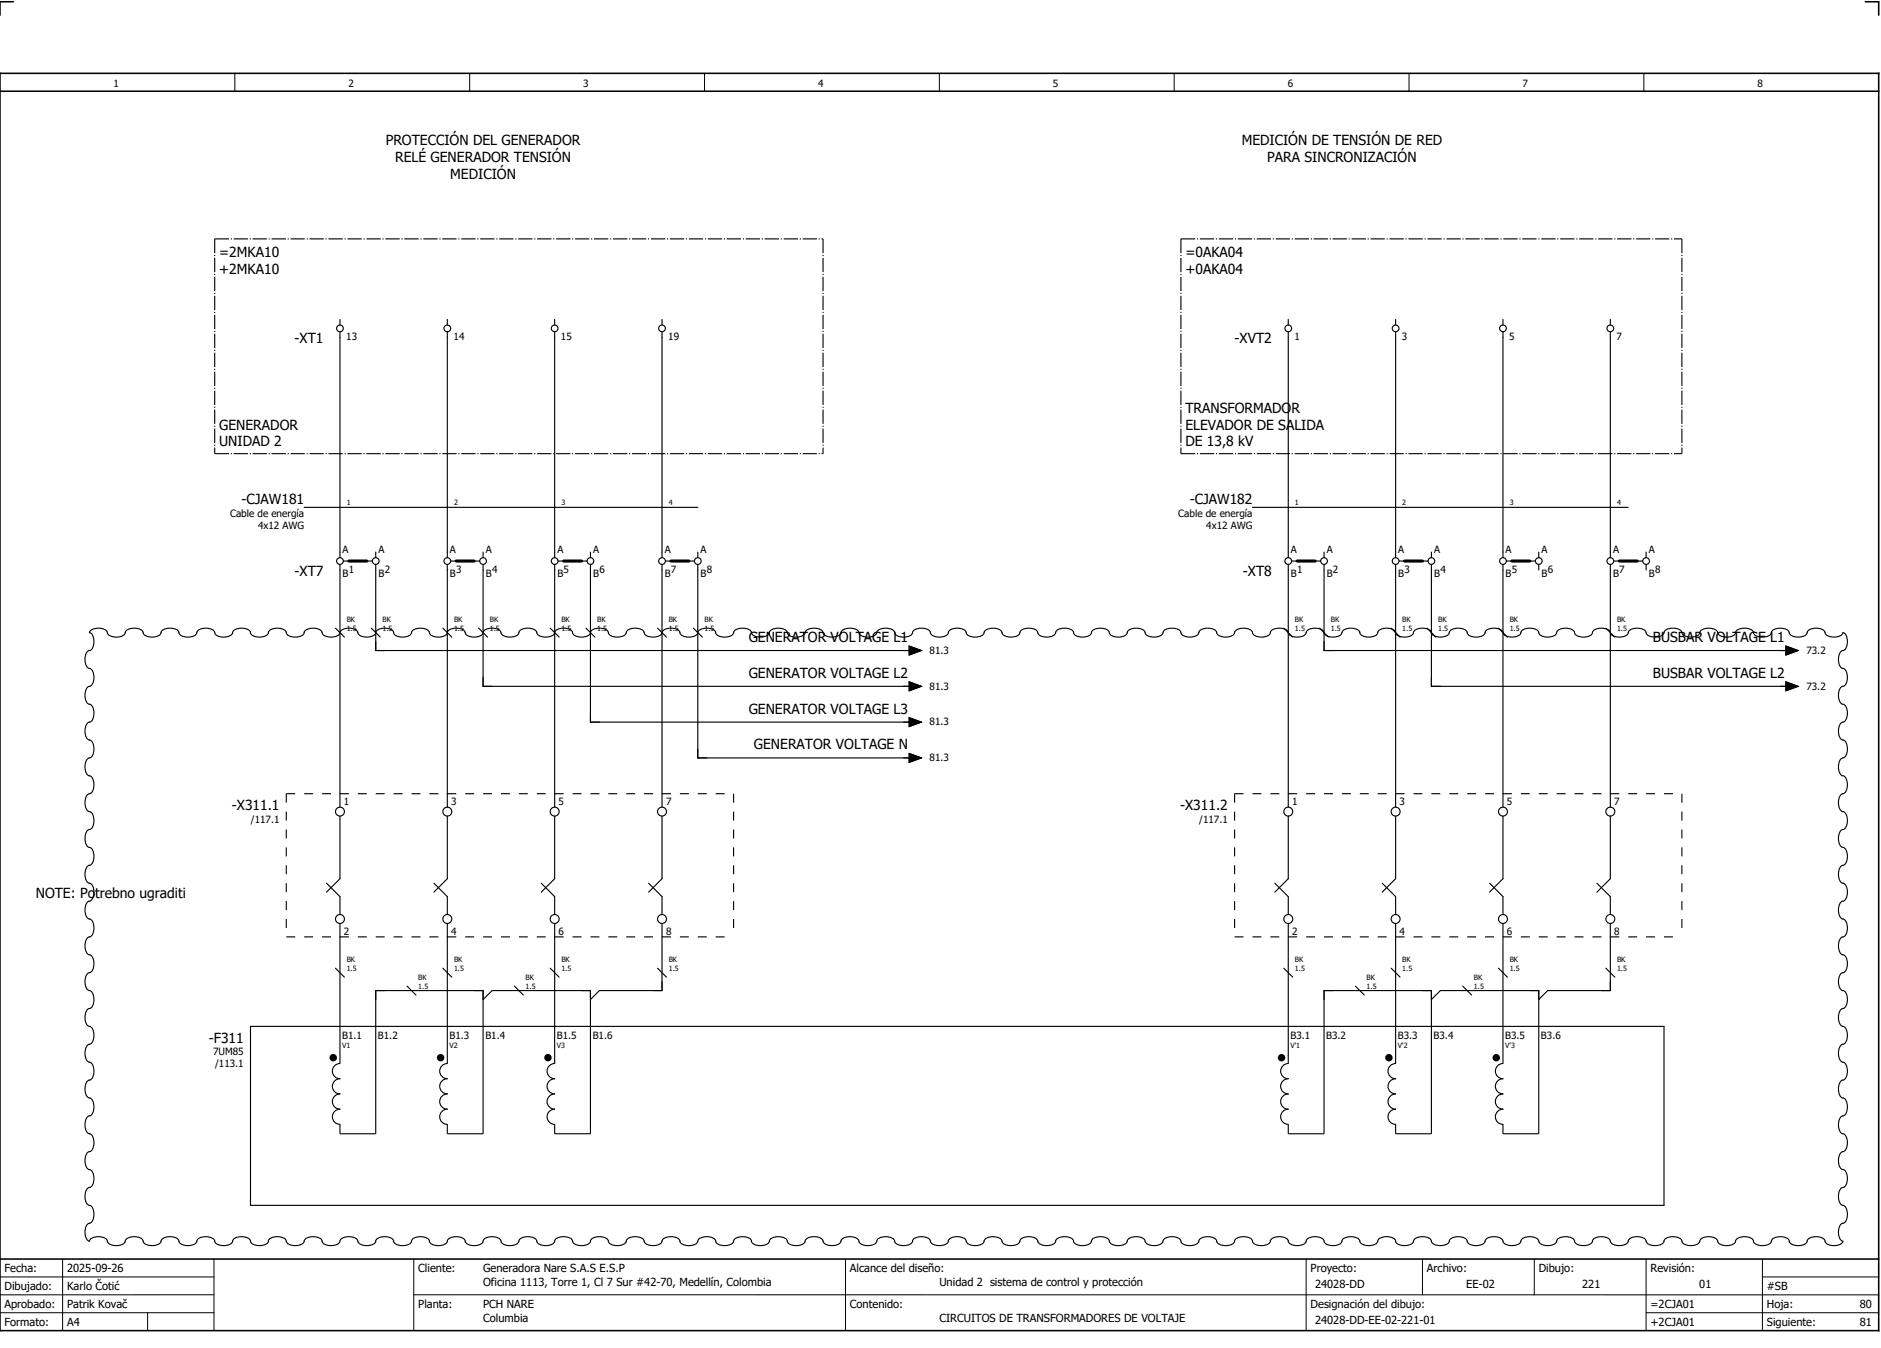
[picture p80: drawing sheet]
<svg xmlns="http://www.w3.org/2000/svg" width="421mm" height="301mm" viewBox="0 0 421 301" stroke-linecap="round" stroke-linejoin="round" font-family="sans-serif">
<defs><g id="words">
<g font-size="3.1">
<text x="86.2" y="32.5">PROTECCIÓN DEL GENERADOR</text>
<text x="277.6" y="32.5">MEDICIÓN DE TENSIÓN DE RED</text>
<text x="88.3" y="36.3">RELÉ GENERADOR TENSIÓN</text>
<text x="100.7" y="40">MEDICIÓN</text>
<text x="283.3" y="36.3">PARA SINCRONIZACIÓN</text>
<text x="49" y="57.5">=2MKA10</text>
<text x="265" y="57.5">=0AKA04</text>
<text x="49" y="61.3">+2MKA10</text>
<text x="265" y="61.3">+0AKA04</text>
<text x="65.9" y="76.7">-XT1</text>
<text x="276" y="76.7">-XVT2</text>
<text x="265" y="92.3">TRANSFORMADOR</text>
<text x="49" y="96">GENERADOR</text>
<text x="49" y="99.8">UNIDAD 2</text>
<text x="265" y="96">ELEVADOR DE SALIDA</text>
<text x="265" y="99.8">DE 13,8 kV</text>
<text x="54" y="112.8">-CJAW181</text>
<text x="266" y="112.8">-CJAW182</text>
<text x="65.9" y="128.7">-XT7</text>
<text x="277.9" y="128.7">-XT8</text>
<text x="167.4" y="143.5">GENERATOR VOLTAGE L1</text>
<text x="369.5" y="143.5">BUSBAR VOLTAGE L1</text>
<text x="167.4" y="151.5">GENERATOR VOLTAGE L2</text>
<text x="369.5" y="151.5">BUSBAR VOLTAGE L2</text>
<text x="167.4" y="159.5">GENERATOR VOLTAGE L3</text>
<text x="168.5" y="167.5">GENERATOR VOLTAGE N</text>
<text x="51.8" y="181">-X311.1</text>
<text x="263.8" y="181">-X311.2</text>
<text x="8" y="200.8">NOTE: Potrebno ugraditi</text>
<text x="46.7" y="233">-F311</text>
</g>
<g font-size="2.5">
<text x="1" y="284.4">Fecha:</text>
<text x="15" y="284.4">2025-09-26</text>
<text x="93.5" y="284.4">Cliente:</text>
<text x="108" y="284.4">Generadora Nare S.A.S E.S.P</text>
<text x="108" y="287.4">Oficina 1113, Torre 1, Cl 7 Sur #42-70, Medellín, Colombia</text>
<text x="190" y="284.4">Alcance del diseño:</text>
<text x="210" y="287.4">Unidad 2 sistema de control y protección</text>
<text x="293" y="284.4">Proyecto:</text>
<text x="294" y="287.9">24028-DD</text>
<text x="319" y="284.4">Archivo:</text>
<text x="327.8" y="287.9">EE-02</text>
<text x="344" y="284.4">Dibujo:</text>
<text x="353.7" y="287.9">221</text>
<text x="369" y="284.4">Revisión:</text>
<text x="379.9" y="287.9">01</text>
<text x="1" y="288.4">Dibujado:</text>
<text x="1" y="292.4">Aprobado:</text>
<text x="15" y="288.4">Karlo Čotić</text>
<text x="15" y="292.4">Patrik Kovač</text>
<text x="93.5" y="292.4">Planta:</text>
<text x="108" y="292.4">PCH NARE</text>
<text x="190" y="292.4">Contenido:</text>
<text x="293" y="292.4">Designación del dibujo:</text>
<text x="369" y="292.4">=2CJA01</text>
<text x="395" y="292.4">Hoja:</text>
<text x="395" y="288.4">#SB</text>
<text x="415.8" y="292.4">80</text>
<text x="1" y="296.4">Formato:</text>
<text x="15" y="296.4">A4</text>
<text x="108" y="295.4">Columbia</text>
<text x="210" y="295.4">CIRCUITOS DE TRANSFORMADORES DE VOLTAJE</text>
<text x="294" y="295.9">24028-DD-EE-02-221-01</text>
<text x="369" y="296.4">+2CJA01</text>
<text x="395" y="296.4">Siguiente:</text>
<text x="415.8" y="296.4">81</text>
</g>
<g font-size="2.2">
<text x="25.4" y="19.4">1</text>
<text x="77.9" y="19.4">2</text>
<text x="130.4" y="19.4">3</text>
<text x="182.9" y="19.4">4</text>
<text x="235.4" y="19.4">5</text>
<text x="287.9" y="19.4">6</text>
<text x="340.4" y="19.4">7</text>
<text x="392.9" y="19.4">8</text>
<text x="77.4" y="76">13</text>
<text x="101.4" y="76">14</text>
<text x="125.4" y="76">15</text>
<text x="149.4" y="76">19</text>
<text x="289.4" y="76">1</text>
<text x="313.4" y="76">3</text>
<text x="337.4" y="76">5</text>
<text x="361.4" y="76">7</text>
<text x="51.4" y="115.6">Cable de energía</text>
<text x="57.7" y="118.3">4x12 AWG</text>
<text x="263.4" y="115.6">Cable de energía</text>
<text x="269.7" y="118.3">4x12 AWG</text>
<text x="76.6" y="123.5">A</text>
<text x="84.6" y="123.5">A</text>
<text x="100.6" y="123.5">A</text>
<text x="108.6" y="123.5">A</text>
<text x="124.6" y="123.5">A</text>
<text x="132.6" y="123.5">A</text>
<text x="148.6" y="123.5">A</text>
<text x="156.6" y="123.5">A</text>
<text x="288.6" y="123.5">A</text>
<text x="296.6" y="123.5">A</text>
<text x="312.6" y="123.5">A</text>
<text x="320.6" y="123.5">A</text>
<text x="336.6" y="123.5">A</text>
<text x="344.6" y="123.5">A</text>
<text x="360.6" y="123.5">A</text>
<text x="368.6" y="123.5">A</text>
<text x="76.6" y="128.9">B</text>
<text x="78" y="128">1</text>
<text x="84.6" y="129">B</text>
<text x="86" y="128">2</text>
<text x="100.6" y="128.9">B</text>
<text x="102" y="128">3</text>
<text x="108.6" y="129">B</text>
<text x="110" y="128">4</text>
<text x="124.6" y="128.9">B</text>
<text x="126" y="128">5</text>
<text x="132.6" y="129">B</text>
<text x="134" y="128">6</text>
<text x="148.6" y="128.9">B</text>
<text x="150" y="128">7</text>
<text x="156.6" y="129">B</text>
<text x="158" y="128">8</text>
<text x="288.6" y="128.9">B</text>
<text x="290" y="128">1</text>
<text x="296.6" y="129">B</text>
<text x="298" y="128">2</text>
<text x="312.6" y="128.9">B</text>
<text x="314" y="128">3</text>
<text x="320.6" y="129">B</text>
<text x="322" y="128">4</text>
<text x="336.6" y="128.9">B</text>
<text x="338" y="128">5</text>
<text x="344.6" y="129">B</text>
<text x="346" y="128">6</text>
<text x="360.6" y="128.9">B</text>
<text x="362" y="128">7</text>
<text x="368.6" y="129">B</text>
<text x="370" y="128">8</text>
<text x="207.8" y="146.1">81.3</text>
<text x="403.8" y="146.1">73.2</text>
<text x="207.8" y="154.1">81.3</text>
<text x="403.8" y="154.1">73.2</text>
<text x="207.8" y="162.1">81.3</text>
<text x="207.8" y="170.1">81.3</text>
<text x="76.9" y="179.9">1</text>
<text x="100.9" y="179.9">3</text>
<text x="124.9" y="179.9">5</text>
<text x="148.9" y="179.9">7</text>
<text x="288.9" y="179.9">1</text>
<text x="312.9" y="179.9">3</text>
<text x="336.9" y="179.9">5</text>
<text x="360.9" y="179.9">7</text>
<text x="56.1" y="183.9">/117.1</text>
<text x="268.1" y="183.9">/117.1</text>
<text x="76.9" y="208.9">2</text>
<text x="100.9" y="208.9">4</text>
<text x="124.9" y="208.9">6</text>
<text x="148.9" y="208.9">8</text>
<text x="288.9" y="208.9">2</text>
<text x="312.9" y="208.9">4</text>
<text x="336.9" y="208.9">6</text>
<text x="360.9" y="208.9">8</text>
<text x="76.5" y="232.1">B1.1</text>
<text x="84.5" y="232.1">B1.2</text>
<text x="100.5" y="232.1">B1.3</text>
<text x="108.5" y="232.1">B1.4</text>
<text x="124.5" y="232.1">B1.5</text>
<text x="132.5" y="232.1">B1.6</text>
<text x="288.5" y="232.1">B3.1</text>
<text x="296.5" y="232.1">B3.2</text>
<text x="312.5" y="232.1">B3.3</text>
<text x="320.5" y="232.1">B3.4</text>
<text x="336.5" y="232.1">B3.5</text>
<text x="344.5" y="232.1">B3.6</text>
<text x="47.6" y="235.9">7UM85</text>
<text x="48.1" y="238.6">/113.1</text>
</g>
<g font-size="1.6">
<text x="77.5" y="112.9">1</text>
<text x="101.5" y="112.9">2</text>
<text x="125.5" y="112.9">3</text>
<text x="149.5" y="112.9">4</text>
<text x="289.5" y="112.9">1</text>
<text x="313.5" y="112.9">2</text>
<text x="337.5" y="112.9">3</text>
<text x="361.5" y="112.9">4</text>
<text x="77.5" y="141.1">1.5</text>
<text x="77.5" y="139.1">BK</text>
<text x="85.5" y="141.1">1.5</text>
<text x="85.5" y="139.1">BK</text>
<text x="101.5" y="141.1">1.5</text>
<text x="101.5" y="139.1">BK</text>
<text x="109.5" y="141.1">1.5</text>
<text x="109.5" y="139.1">BK</text>
<text x="125.5" y="141.1">1.5</text>
<text x="125.5" y="139.1">BK</text>
<text x="133.5" y="141.1">1.5</text>
<text x="133.5" y="139.1">BK</text>
<text x="149.5" y="141.1">1.5</text>
<text x="149.5" y="139.1">BK</text>
<text x="157.5" y="141.1">1.5</text>
<text x="157.5" y="139.1">BK</text>
<text x="289.5" y="141.1">1.5</text>
<text x="289.5" y="139.1">BK</text>
<text x="297.5" y="141.1">1.5</text>
<text x="297.5" y="139.1">BK</text>
<text x="313.5" y="141.1">1.5</text>
<text x="313.5" y="139.1">BK</text>
<text x="321.5" y="141.1">1.5</text>
<text x="321.5" y="139.1">BK</text>
<text x="337.5" y="141.1">1.5</text>
<text x="337.5" y="139.1">BK</text>
<text x="361.5" y="141.1">1.5</text>
<text x="361.5" y="139.1">BK</text>
<text x="77.5" y="215.1">BK</text>
<text x="101.5" y="215.1">BK</text>
<text x="125.5" y="215.1">BK</text>
<text x="149.5" y="215.1">BK</text>
<text x="289.5" y="215.1">BK</text>
<text x="313.5" y="215.1">BK</text>
<text x="337.5" y="215.1">BK</text>
<text x="361.5" y="215.1">BK</text>
<text x="77.5" y="217.1">1.5</text>
<text x="93.5" y="221.1">1.5</text>
<text x="93.5" y="219.1">BK</text>
<text x="101.5" y="217.1">1.5</text>
<text x="117.5" y="221.1">1.5</text>
<text x="117.5" y="219.1">BK</text>
<text x="125.5" y="217.1">1.5</text>
<text x="149.5" y="217.1">1.5</text>
<text x="289.5" y="217.1">1.5</text>
<text x="305.5" y="221.1">1.5</text>
<text x="305.5" y="219.1">BK</text>
<text x="313.5" y="217.1">1.5</text>
<text x="329.5" y="221.1">1.5</text>
<text x="329.5" y="219.1">BK</text>
<text x="337.5" y="217.1">1.5</text>
<text x="361.5" y="217.1">1.5</text>
<text x="76.5" y="234.2">V1</text>
<text x="100.5" y="234.2">V2</text>
<text x="124.5" y="234.2">V3</text>
<text x="288.5" y="234.2">V'1</text>
<text x="312.5" y="234.2">V'2</text>
<text x="336.5" y="234.2">V'3</text>
</g>
</g></defs>
<path d="M0 16.4h420v281h-420zM3 .4h-3v3M417 .4h3v3M0 20.4h420M0 281.4h420" fill="none" stroke="#000" stroke-width=".35"/>
<g fill="none" stroke="#000" stroke-width=".22">
<path d="M52.5 16.4v4M105 16.4v4M157.5 16.4v4M210 16.4v4M262.5 16.4v4M315 16.4v4M367.5 16.4v4M0 285.4h47.8M0 293.4h47.8M14 281.4v16M33 293.4v4M47.8 281.4v16"/>
<path d="M47.8 289.4h-47.8M92.5 281.4v16M92.5 289.4h327.5M189 281.4v16M292 281.4v15.8M318 281.4v8M343 281.4v8M368 281.4v15.8M368 293.4h52M394 285.4h26M394 281.4v15.8"/>
</g>
<g fill="none" stroke="#000" stroke-width=".25">
<path d="M76 71.4v1.2M76 74.1v50.5M100 71.4v1.2M100 74.1v50.5M124 71.4v1.2M124 74.1v50.5M148 71.4v1.2M148 74.1v50.5M288 71.4v1.2M288 74.1v50.5M312 71.4v1.2M312 74.1v50.5"/>
<path d="M336 71.4v1.2M336 74.1v50.5M360 71.4v1.2M360 74.1v50.5M68 113.4h88M280 113.4h84M76 126.1v54.3M76.7 125.4h1.3M82 125.4h1.2M84 123.4v1.2M84 126.1v19.3h120M100 126.1v54.3"/>
<path d="M100.8 125.4h1.2M106 125.4h1.3M108 123.4v1.2M108 126.1v27.3h96M124 126.1v54.3M124.7 125.4h1.3M130 125.4h1.2M132 123.4v1.2M132 126.1v35.3h72M148 126.1v54.3M148.8 125.4h1.2M154 125.4h1.3"/>
<path d="M156 126.1v43.3h48M156 123.4v1.2M288 126.1v54.3M288.8 125.4h1.2M294 125.4h1.2M296 123.4v1.2M296 126.1v19.3h104M312 126.1v54.3M312.7 125.4h1.3M318 125.4h1.3M320 123.4v1.2M320 126.1v27.3h80"/>
<path d="M336 126.1v54.3M336.8 125.4h1.2M342 125.4h1.2M344 123.4v1.2M344 126.1v1.3M360 126.1v54.3M360.8 125.4h1.2M366 125.4h1.2M368 123.4v1.2M368 126.1v1.3M20.1 141.1a2.98 2.98 0 0 1 3.8 0 1.68 1.68 0 0 0 2.1 1.3 1.68 1.68 0 0 0 2.1-1.3 2.98 2.98 0 0 1 3.8 0 1.68 1.68 0 0 0 2.1 1.3 1.68 1.68 0 0 0 2.1-1.3 2.98 2.98 0 0 1 3.8 0 1.68 1.68 0 0 0 2.1 1.3 1.68 1.68 0 0 0 2.1-1.3 2.98 2.98 0 0 1 3.8 0 1.68 1.68 0 0 0 2.1 1.3 1.68 1.68 0 0 0 2.1-1.3 2.98 2.98 0 0 1 3.8 0 1.68 1.68 0 0 0 2.1 1.3 1.68 1.68 0 0 0 2.1-1.3 2.98 2.98 0 0 1 3.8 0 1.68 1.68 0 0 0 2.1 1.3 1.68 1.68 0 0 0 2.1-1.3 2.98 2.98 0 0 1 3.8 0 1.68 1.68 0 0 0 2.1 1.3 1.68 1.68 0 0 0 2.1-1.3 2.98 2.98 0 0 1 3.8 0 1.68 1.68 0 0 0 2.1 1.3 1.68 1.68 0 0 0 2.1-1.3 2.98 2.98 0 0 1 3.8 0 1.68 1.68 0 0 0 2.1 1.3 1.68 1.68 0 0 0 2.1-1.3 2.98 2.98 0 0 1 3.8 0 1.68 1.68 0 0 0 2.1 1.3 1.68 1.68 0 0 0 2.1-1.3 2.98 2.98 0 0 1 3.8 0 1.68 1.68 0 0 0 2.1 1.3 1.68 1.68 0 0 0 2.1-1.3 2.98 2.98 0 0 1 3.8 0 1.68 1.68 0 0 0 2.1 1.3 1.68 1.68 0 0 0 2.1-1.3 2.98 2.98 0 0 1 3.8 0 1.69 1.69 0 0 0 2.1 1.3 1.68 1.68 0 0 0 2.1-1.3 2.98 2.98 0 0 1 3.8 0 1.68 1.68 0 0 0 2.1 1.3 1.68 1.68 0 0 0 2.1-1.3 2.98 2.98 0 0 1 3.8 0 1.68 1.68 0 0 0 2.1 1.3 1.68 1.68 0 0 0 2.1-1.3 2.98 2.98 0 0 1 3.8 0 1.69 1.69 0 0 0 2.1 1.3 1.68 1.68 0 0 0 2.1-1.3 2.98 2.98 0 0 1 3.8 0 1.68 1.68 0 0 0 2.1 1.3 1.68 1.68 0 0 0 2.1-1.3 2.98 2.98 0 0 1 3.8 0 1.68 1.68 0 0 0 2.1 1.3 1.68 1.68 0 0 0 2.1-1.3 2.98 2.98 0 0 1 3.8 0 1.68 1.68 0 0 0 2.1 1.3 1.68 1.68 0 0 0 2.1-1.3 2.98 2.98 0 0 1 3.8 0 1.68 1.68 0 0 0 2.1 1.3 1.68 1.68 0 0 0 2.1-1.3 2.98 2.98 0 0 1 3.8 0 1.69 1.69 0 0 0 2.1 1.3 1.68 1.68 0 0 0 2.1-1.3 2.98 2.98 0 0 1 3.8 0 1.68 1.68 0 0 0 2.1 1.3 1.68 1.68 0 0 0 2.1-1.3 2.98 2.98 0 0 1 3.8 0 1.68 1.68 0 0 0 2.1 1.3 1.68 1.68 0 0 0 2.1-1.3 2.98 2.98 0 0 1 3.8 0 1.69 1.69 0 0 0 2.1 1.3 1.68 1.68 0 0 0 2.1-1.3 2.98 2.98 0 0 1 3.8 0 1.69 1.69 0 0 0 2.1 1.3 1.68 1.68 0 0 0 2.1-1.3 2.98 2.98 0 0 1 3.8 0 1.68 1.68 0 0 0 2.1 1.3 1.68 1.68 0 0 0 2.1-1.3 2.98 2.98 0 0 1 3.8 0 1.69 1.69 0 0 0 2.1 1.3 1.68 1.68 0 0 0 2.1-1.3 2.98 2.98 0 0 1 3.8 0 1.69 1.69 0 0 0 2.1 1.3 1.68 1.68 0 0 0 2.1-1.3 2.98 2.98 0 0 1 3.8 0 1.68 1.68 0 0 0 2.1 1.3 1.68 1.68 0 0 0 2.1-1.3 2.98 2.98 0 0 1 3.8 0 1.69 1.69 0 0 0 2.1 1.3 1.68 1.68 0 0 0 2.1-1.3 2.98 2.98 0 0 1 3.8 0 1.69 1.69 0 0 0 2.1 1.3 1.68 1.68 0 0 0 2.1-1.3 2.98 2.98 0 0 1 3.8 0 1.68 1.68 0 0 0 2.1 1.3 1.68 1.68 0 0 0 2.1-1.3 2.98 2.98 0 0 1 3.8 0 1.69 1.69 0 0 0 2.1 1.3 1.68 1.68 0 0 0 2.1-1.3 2.98 2.98 0 0 1 3.8 0 1.69 1.69 0 0 0 2.1 1.3 1.68 1.68 0 0 0 2.1-1.3 2.98 2.98 0 0 1 3.8 0 1.68 1.68 0 0 0 2.1 1.3 1.68 1.68 0 0 0 2.1-1.3 2.98 2.98 0 0 1 3.8 0 1.69 1.69 0 0 0 2.1 1.3 1.68 1.68 0 0 0 2.1-1.3 2.98 2.98 0 0 1 3.8 0 1.69 1.69 0 0 0 2.1 1.3 1.68 1.68 0 0 0 2.1-1.3 2.98 2.98 0 0 1 3.8 0 1.69 1.69 0 0 0 2.1 1.3 1.68 1.68 0 0 0 2.1-1.3 2.98 2.98 0 0 1 3.8 0 1.68 1.68 0 0 0 2.1 1.3 1.68 1.68 0 0 0 2.1-1.3 2.98 2.98 0 0 1 3.8 0 1.69 1.69 0 0 0 2.1 1.3 1.68 1.68 0 0 0 2.1-1.3 2.98 2.98 0 0 1 3.8 0 1.69 1.69 0 0 0 2.1 1.3 1.68 1.68 0 0 0 2.1-1.3 2.98 2.98 0 0 1 3.8 0 1.68 1.68 0 0 0 2.1 1.3 1.68 1.68 0 0 0 2.1-1.3 2.98 2.98 0 0 1 3.8 0 1.69 1.69 0 0 0 2.1 1.3 1.68 1.68 0 0 0 2.1-1.3 2.98 2.98 0 0 1 3.8 0 1.69 1.69 0 0 0 2.1 1.3 1.68 1.68 0 0 0 2.1-1.3 2.98 2.98 0 0 1 3.8 0 1.68 1.68 0 0 0 2.1 1.3 1.69 1.69 0 0 0 2.1-1.3 2.98 2.98 0 0 1 3.8 0 1.69 1.69 0 0 0 2.1 1.3 1.68 1.68 0 0 0 2.1-1.3 2.98 2.98 0 0 1 3.8 0 1.68 1.68 0 0 0 2.1 1.3 1.69 1.69 0 0 0 2.1-1.3 2.98 2.98 0 0 1 3.8 0 1.69 1.69 0 0 0 2.1 1.3 1.68 1.68 0 0 0 2.1-1.3 2.98 2.98 0 0 1 3.8 0 1.69 1.69 0 0 0 2.1 1.3 1.93 1.93 0 0 0 2-1 2.17 2.17 0 0 1 .9 2.6 1.46 1.46 0 0 1-1.2 1.5 2.98 2.98 0 0 0 0 3.8 1.68 1.68 0 0 1 1.3 2.1 1.68 1.68 0 0 1-1.3 2.1 2.98 2.98 0 0 0 0 3.8 1.68 1.68 0 0 1 1.3 2.1 1.69 1.69 0 0 1-1.3 2.1 2.98 2.98 0 0 0 0 3.8 1.68 1.68 0 0 1 1.3 2.1 1.68 1.68 0 0 1-1.3 2.1 2.98 2.98 0 0 0 0 3.8 1.68 1.68 0 0 1 1.3 2.1 1.68 1.68 0 0 1-1.3 2.1 2.98 2.98 0 0 0 0 3.8 1.68 1.68 0 0 1 1.3 2.1 1.69 1.69 0 0 1-1.3 2.1 2.97 2.97 0 0 0 0 3.8 1.68 1.68 0 0 1 1.3 2.1 1.68 1.68 0 0 1-1.3 2.1 2.98 2.98 0 0 0 0 3.8 1.68 1.68 0 0 1 1.3 2.1 1.69 1.69 0 0 1-1.3 2.1 2.98 2.98 0 0 0 0 3.8 1.68 1.68 0 0 1 1.3 2.1 1.68 1.68 0 0 1-1.3 2.1 2.98 2.98 0 0 0 0 3.8 1.68 1.68 0 0 1 1.3 2.1 1.69 1.69 0 0 1-1.3 2.1 2.98 2.98 0 0 0 0 3.8 1.68 1.68 0 0 1 1.3 2.1 1.69 1.69 0 0 1-1.3 2.1 2.98 2.98 0 0 0 0 3.8 1.68 1.68 0 0 1 1.3 2.1 1.69 1.69 0 0 1-1.3 2.1 2.98 2.98 0 0 0 0 3.8 1.68 1.68 0 0 1 1.3 2.1 1.68 1.68 0 0 1-1.3 2.1 2.98 2.98 0 0 0 0 3.8 1.68 1.68 0 0 1 1.3 2.1 1.68 1.68 0 0 1-1.3 2.1 2.98 2.98 0 0 0 0 3.8 1.68 1.68 0 0 1 1.3 2.1 1.69 1.69 0 0 1-1.3 2.1 2.98 2.98 0 0 0 0 3.8 1.68 1.68 0 0 1 1.3 2.1 1.68 1.68 0 0 1-1.3 2.1 2.98 2.98 0 0 0 0 3.8 1.68 1.68 0 0 1 1.3 2.1 1.68 1.68 0 0 1-1.3 2.1 2.98 2.98 0 0 0 0 3.8l.3 .1-.1 .3a2.98 2.98 0 0 1-3.8 0 1.69 1.69 0 0 0-2.1-1.3 1.68 1.68 0 0 0-2.1 1.3 2.98 2.98 0 0 1-3.8 0 1.69 1.69 0 0 0-2.1-1.3 1.68 1.68 0 0 0-2.1 1.3 2.98 2.98 0 0 1-3.8 0 1.68 1.68 0 0 0-2.1-1.3 1.68 1.68 0 0 0-2.1 1.3 2.98 2.98 0 0 1-3.8 0 1.69 1.69 0 0 0-2.1-1.3 1.68 1.68 0 0 0-2.1 1.3 2.98 2.98 0 0 1-3.8 0 1.68 1.68 0 0 0-2.1-1.3 1.69 1.69 0 0 0-2.1 1.3 2.98 2.98 0 0 1-3.8 0 1.69 1.69 0 0 0-2.1-1.3 1.68 1.68 0 0 0-2.1 1.3 2.98 2.98 0 0 1-3.8 0 1.69 1.69 0 0 0-2.1-1.3 1.68 1.68 0 0 0-2.1 1.3 2.97 2.97 0 0 1-3.8 0 1.69 1.69 0 0 0-2.1-1.3 1.68 1.68 0 0 0-2.1 1.3 2.98 2.98 0 0 1-3.8 0 1.68 1.68 0 0 0-2.1-1.3 1.68 1.68 0 0 0-2.1 1.3 2.98 2.98 0 0 1-3.8 0 1.69 1.69 0 0 0-2.1-1.3 1.68 1.68 0 0 0-2.1 1.3 2.98 2.98 0 0 1-3.8 0 1.69 1.69 0 0 0-2.1-1.3 1.68 1.68 0 0 0-2.1 1.3 2.98 2.98 0 0 1-3.8 0 1.68 1.68 0 0 0-2.1-1.3 1.68 1.68 0 0 0-2.1 1.3 2.98 2.98 0 0 1-3.8 0 1.68 1.68 0 0 0-2.1-1.3 1.68 1.68 0 0 0-2.1 1.3 2.98 2.98 0 0 1-3.8 0 1.69 1.69 0 0 0-2.1-1.3 1.68 1.68 0 0 0-2.1 1.3 2.98 2.98 0 0 1-3.8 0 1.69 1.69 0 0 0-2.1-1.3 1.68 1.68 0 0 0-2.1 1.3 2.98 2.98 0 0 1-3.8 0 1.68 1.68 0 0 0-2.1-1.3 1.68 1.68 0 0 0-2.1 1.3 2.98 2.98 0 0 1-3.8 0 1.69 1.69 0 0 0-2.1-1.3 1.68 1.68 0 0 0-2.1 1.3 2.98 2.98 0 0 1-3.8 0 1.69 1.69 0 0 0-2.1-1.3 1.68 1.68 0 0 0-2.1 1.3 2.98 2.98 0 0 1-3.8 0 1.68 1.68 0 0 0-2.1-1.3 1.68 1.68 0 0 0-2.1 1.3 2.98 2.98 0 0 1-3.8 0 1.69 1.69 0 0 0-2.1-1.3 1.68 1.68 0 0 0-2.1 1.3 2.98 2.98 0 0 1-3.8 0 1.69 1.69 0 0 0-2.1-1.3 1.68 1.68 0 0 0-2.1 1.3 2.98 2.98 0 0 1-3.8 0 1.68 1.68 0 0 0-2.1-1.3 1.68 1.68 0 0 0-2.1 1.3 2.98 2.98 0 0 1-3.8 0 1.69 1.69 0 0 0-2.1-1.3 1.68 1.68 0 0 0-2.1 1.3 2.98 2.98 0 0 1-3.8 0 1.69 1.69 0 0 0-2.1-1.3 1.68 1.68 0 0 0-2.1 1.3 2.98 2.98 0 0 1-3.8 0 1.68 1.68 0 0 0-2.1-1.3 1.68 1.68 0 0 0-2.1 1.3 2.98 2.98 0 0 1-3.8 0 1.69 1.69 0 0 0-2.1-1.3 1.68 1.68 0 0 0-2.1 1.3 2.98 2.98 0 0 1-3.8 0 1.69 1.69 0 0 0-2.1-1.3 1.68 1.68 0 0 0-2.1 1.3 2.98 2.98 0 0 1-3.8 0 1.69 1.69 0 0 0-2.1-1.3 1.68 1.68 0 0 0-2.1 1.3 2.98 2.98 0 0 1-3.8 0 1.68 1.68 0 0 0-2.1-1.3 1.68 1.68 0 0 0-2.1 1.3 2.98 2.98 0 0 1-3.8 0 1.69 1.69 0 0 0-2.1-1.3 1.68 1.68 0 0 0-2.1 1.3 2.98 2.98 0 0 1-3.8 0 1.68 1.68 0 0 0-2.1-1.3 1.68 1.68 0 0 0-2.1 1.3 2.98 2.98 0 0 1-3.8 0 1.68 1.68 0 0 0-2.1-1.3 1.68 1.68 0 0 0-2.1 1.3 2.98 2.98 0 0 1-3.8 0 1.68 1.68 0 0 0-2.1-1.3 1.68 1.68 0 0 0-2.1 1.3 2.98 2.98 0 0 1-3.8 0 1.68 1.68 0 0 0-2.1-1.3 1.68 1.68 0 0 0-2.1 1.3 2.98 2.98 0 0 1-3.8 0 1.69 1.69 0 0 0-2.1-1.3 1.68 1.68 0 0 0-2.1 1.3 2.98 2.98 0 0 1-3.8 0 1.68 1.68 0 0 0-2.1-1.3 1.68 1.68 0 0 0-2.1 1.3 2.98 2.98 0 0 1-3.8 0 1.68 1.68 0 0 0-2.1-1.3 1.68 1.68 0 0 0-2.1 1.3 2.98 2.98 0 0 1-3.8 0 1.69 1.69 0 0 0-2.1-1.3 1.68 1.68 0 0 0-2.1 1.3 2.98 2.98 0 0 1-3.8 0 1.68 1.68 0 0 0-2.1-1.3 1.68 1.68 0 0 0-2.1 1.3 2.98 2.98 0 0 1-3.8 0 1.69 1.69 0 0 0-2.1-1.3 1.68 1.68 0 0 0-2.1 1.3 2.98 2.98 0 0 1-3.8 0 1.68 1.68 0 0 0-2.1-1.3 1.68 1.68 0 0 0-2.1 1.3 2.98 2.98 0 0 1-3.8 0 1.68 1.68 0 0 0-2.1-1.3 1.68 1.68 0 0 0-2.1 1.3 2.98 2.98 0 0 1-3.8 0 1.68 1.68 0 0 0-2.1-1.3 1.68 1.68 0 0 0-2.1 1.3 2.98 2.98 0 0 1-3.8 0 1.69 1.69 0 0 0-2.1-1.3 1.68 1.68 0 0 0-2.1 1.3 2.98 2.98 0 0 1-3.8 0 1.68 1.68 0 0 0-2.1-1.3 1.68 1.68 0 0 0-2.1 1.3 2.98 2.98 0 0 1-3.8 0 1.68 1.68 0 0 0-2.1-1.3 1.68 1.68 0 0 0-2.1 1.3 2.98 2.98 0 0 1-3.8 0 1.68 1.68 0 0 0-2.1-1.3 1.68 1.68 0 0 0-2.1 1.3 2.98 2.98 0 0 1-3.8 0 1.68 1.68 0 0 0-2.1-1.3 1.68 1.68 0 0 0-2.1 1.3 2.98 2.98 0 0 1-3.8 0 1.68 1.68 0 0 0-2.1-1.3 1.93 1.93 0 0 0-2 1 2.17 2.17 0 0 1-.9-2.6 1.46 1.46 0 0 1 1.2-1.5 2.98 2.98 0 0 0 0-3.8 1.68 1.68 0 0 1-1.3-2.1 1.68 1.68 0 0 1 1.3-2.1 2.98 2.98 0 0 0 0-3.8 1.68 1.68 0 0 1-1.3-2.1 1.68 1.68 0 0 1 1.3-2.1 2.98 2.98 0 0 0 0-3.8 1.68 1.68 0 0 1-1.3-2.1 1.68 1.68 0 0 1 1.3-2.1 2.98 2.98 0 0 0 0-3.8 1.68 1.68 0 0 1-1.3-2.1 1.68 1.68 0 0 1 1.3-2.1 2.98 2.98 0 0 0 0-3.8 1.68 1.68 0 0 1-1.3-2.1 1.69 1.69 0 0 1 1.3-2.1 2.98 2.98 0 0 0 0-3.8 1.68 1.68 0 0 1-1.3-2.1 1.68 1.68 0 0 1 1.3-2.1 2.98 2.98 0 0 0 0-3.8 1.68 1.68 0 0 1-1.3-2.1 1.68 1.68 0 0 1 1.3-2.1 2.98 2.98 0 0 0 0-3.8 1.68 1.68 0 0 1-1.3-2.1 1.68 1.68 0 0 1 1.3-2.1 2.98 2.98 0 0 0 0-3.8 1.68 1.68 0 0 1-1.3-2.1 1.69 1.69 0 0 1 1.3-2.1 2.98 2.98 0 0 0 0-3.8 1.68 1.68 0 0 1-1.3-2.1 1.68 1.68 0 0 1 1.3-2.1 2.98 2.98 0 0 0 0-3.8 1.68 1.68 0 0 1-1.3-2.1 1.69 1.69 0 0 1 1.3-2.1 2.98 2.98 0 0 0 0-3.8 1.68 1.68 0 0 1-1.3-2.1 1.68 1.68 0 0 1 1.3-2.1 2.98 2.98 0 0 0 0-3.8 1.68 1.68 0 0 1-1.3-2.1 1.68 1.68 0 0 1 1.3-2.1 2.98 2.98 0 0 0 0-3.8 1.68 1.68 0 0 1-1.3-2.1 1.69 1.69 0 0 1 1.3-2.1 2.98 2.98 0 0 0 0-3.8 1.68 1.68 0 0 1-1.3-2.1 1.68 1.68 0 0 1 1.3-2.1 2.98 2.98 0 0 0 0-3.8 1.68 1.68 0 0 1-1.3-2.1 1.68 1.68 0 0 1 1.3-2.1 2.98 2.98 0 0 0 0-3.8l-.3-.1zM75 140.4l2 2"/>
<path d="M83 140.4l2 2M99 140.4l2 2M107 140.4l2 2M123 140.4l2 2M131 140.4l2 2M147 140.4l2 2M155 140.4l2 2M203.3 144.4l2.7 1-2.7 1zM203.3 152.4l2.7 1-2.7 1zM287 140.4l2 2M295 140.4l2 2M311 140.4l2 2"/>
<path d="M319 140.4l2 2M335 140.4l2 2M359 140.4l2 2M399.2 144.4l2.8 1-2.8 1zM399.2 152.4l2.8 1-2.8 1zM203.3 160.4l2.7 1-2.7 1zM203.3 168.4l2.7 1-2.7 1zM73 197.4l3 3v4M76 182.4v14l-3 3M97 197.4l3 3v4M100 182.4v14l-3 3M121 197.4l3 3v4"/>
<path d="M124 182.4v14l-3 3M145 197.4l3 3v4M148 182.4v14l-3 3M285 197.4l3 3v4M288 182.4v14l-3 3M309 197.4l3 3v4M312 182.4v14l-3 3M333 197.4l3 3v4M336 182.4v14l-3 3M357 197.4l3 3v4M360 182.4v14l-3 3M75 216.4l2 2"/>
<path d="M76 206.4v31.3a1.7 1.7 0 0 0-1.7 1.7 1.7 1.7 0 0 0 1.7 1.7 1.7 1.7 0 0 0-1.7 1.7 1.7 1.7 0 0 0 1.7 1.7 1.7 1.7 0 0 0-1.7 1.7 1.7 1.7 0 0 0 1.7 1.7 1.7 1.7 0 0 0-1.7 1.7 1.7 1.7 0 0 0 1.7 1.7v2.1h8v-32h24v32h-8v-2.1a1.7 1.7 0 0 1-1.7-1.7 1.7 1.7 0 0 1 1.7-1.7 1.7 1.7 0 0 1-1.7-1.7 1.7 1.7 0 0 1 1.7-1.7 1.7 1.7 0 0 1-1.7-1.7 1.7 1.7 0 0 1 1.7-1.7 1.7 1.7 0 0 1-1.7-1.7 1.7 1.7 0 0 1 1.7-1.7v-31.3M99 216.4l2 2M123 216.4l2 2M124 206.4v31.3a1.7 1.7 0 0 0-1.7 1.7 1.7 1.7 0 0 0 1.7 1.7 1.7 1.7 0 0 0-1.7 1.7 1.7 1.7 0 0 0 1.7 1.7 1.7 1.7 0 0 0-1.7 1.7 1.7 1.7 0 0 0 1.7 1.7 1.7 1.7 0 0 0-1.7 1.7 1.7 1.7 0 0 0 1.7 1.7v2.1h8v-32h-22l-2 2M147 216.4l2 2M148 206.4v15h-14l-2 2M287 216.4l2 2M288 206.4v31.3a1.7 1.7 0 0 0-1.7 1.7 1.7 1.7 0 0 0 1.7 1.7 1.7 1.7 0 0 0-1.7 1.7 1.7 1.7 0 0 0 1.7 1.7 1.7 1.7 0 0 0-1.7 1.7 1.7 1.7 0 0 0 1.7 1.7 1.7 1.7 0 0 0-1.7 1.7 1.7 1.7 0 0 0 1.7 1.7v2.1h8v-32h24v32h-8v-2.1a1.7 1.7 0 0 1-1.7-1.7 1.7 1.7 0 0 1 1.7-1.7 1.7 1.7 0 0 1-1.7-1.7 1.7 1.7 0 0 1 1.7-1.7 1.7 1.7 0 0 1-1.7-1.7 1.7 1.7 0 0 1 1.7-1.7 1.7 1.7 0 0 1-1.7-1.7 1.7 1.7 0 0 1 1.7-1.7v-31.3M311 216.4l2 2M335 216.4l2 2M336 206.4v31.3a1.7 1.7 0 0 0-1.7 1.7 1.7 1.7 0 0 0 1.7 1.7 1.7 1.7 0 0 0-1.7 1.7 1.7 1.7 0 0 0 1.7 1.7 1.7 1.7 0 0 0-1.7 1.7 1.7 1.7 0 0 0 1.7 1.7 1.7 1.7 0 0 0-1.7 1.7 1.7 1.7 0 0 0 1.7 1.7v2.1h8v-32h-22l-2 2M359 216.4l2 2"/>
<path d="M360 206.4v15h-14l-2 2M56 229.4h316v40h-316zM91 220.4l2 2M115 220.4l2 2M303 220.4l2 2M327 220.4l2 2"/>
<circle cx="76" cy="73.4" r=".75"/>
<circle cx="100" cy="73.4" r=".75"/>
<circle cx="124" cy="73.4" r=".75"/>
<circle cx="148" cy="73.4" r=".75"/>
<circle cx="288" cy="73.4" r=".75"/>
<circle cx="312" cy="73.4" r=".75"/>
<circle cx="336" cy="73.4" r=".75"/>
<circle cx="360" cy="73.4" r=".75"/>
<circle cx="76" cy="125.4" r=".75"/>
<circle cx="84" cy="125.4" r=".75"/>
<circle cx="100" cy="125.4" r=".75"/>
<circle cx="108" cy="125.4" r=".75"/>
<circle cx="124" cy="125.4" r=".75"/>
<circle cx="132" cy="125.4" r=".75"/>
<circle cx="148" cy="125.4" r=".75"/>
<circle cx="156" cy="125.4" r=".75"/>
<circle cx="288" cy="125.4" r=".75"/>
<circle cx="296" cy="125.4" r=".75"/>
<circle cx="312" cy="125.4" r=".75"/>
<circle cx="320" cy="125.4" r=".75"/>
<circle cx="336" cy="125.4" r=".75"/>
<circle cx="344" cy="125.4" r=".75"/>
<circle cx="360" cy="125.4" r=".75"/>
<circle cx="368" cy="125.4" r=".75"/>
<circle cx="76" cy="181.4" r="1"/>
<circle cx="100" cy="181.4" r="1"/>
<circle cx="124" cy="181.4" r="1"/>
<circle cx="148" cy="181.4" r="1"/>
<circle cx="288" cy="181.4" r="1"/>
<circle cx="312" cy="181.4" r="1"/>
<circle cx="336" cy="181.4" r="1"/>
<circle cx="360" cy="181.4" r="1"/>
<circle cx="76" cy="205.4" r="1"/>
<circle cx="100" cy="205.4" r="1"/>
<circle cx="124" cy="205.4" r="1"/>
<circle cx="148" cy="205.4" r="1"/>
<circle cx="288" cy="205.4" r="1"/>
<circle cx="312" cy="205.4" r="1"/>
<circle cx="336" cy="205.4" r="1"/>
<circle cx="360" cy="205.4" r="1"/>
</g>
<path d="M78 125.4h4M102 125.4h4M126 125.4h4M150 125.4h4M290 125.4h4M314 125.4h4M338 125.4h4M362 125.4h4" fill="none" stroke="#000" stroke-width=".7"/>
<path d="M48 53.4h136M48 53.4v48M184 53.4v48M264 53.4h112M264 53.4v48M376 53.4v48M48 101.4h136M264 101.4h112" fill="none" stroke="#000" stroke-width=".25" stroke-dasharray="3.2 .4 .3 .4" stroke-linecap="butt"/>
<g fill="#000">
<circle cx="74.5" cy="236.4" r=".83"/>
<circle cx="98.5" cy="236.4" r=".83"/>
<circle cx="122.5" cy="236.4" r=".83"/>
<circle cx="286.5" cy="236.4" r=".83"/>
<circle cx="310.5" cy="236.4" r=".83"/>
<circle cx="334.5" cy="236.4" r=".83"/>
</g>
<path d="M64 177.4h100M64 177.4v32M164 177.4v32M276 177.4h100M276 177.4v32M376 177.4v32M64 209.4h100M276 209.4h100" fill="none" stroke="#000" stroke-width=".25" stroke-dasharray="2 2" stroke-linecap="butt"/>
<path d="M203.3 144.4l2.7 1-2.7 1zM203.3 152.4l2.7 1-2.7 1zM399.2 144.4l2.8 1-2.8 1zM399.2 152.4l2.8 1-2.8 1zM203.3 160.4l2.7 1-2.7 1zM203.3 168.4l2.7 1-2.7 1z" fill="#000" stroke="#000" stroke-width=".22"/>
<use href="#words"/>
</svg>
